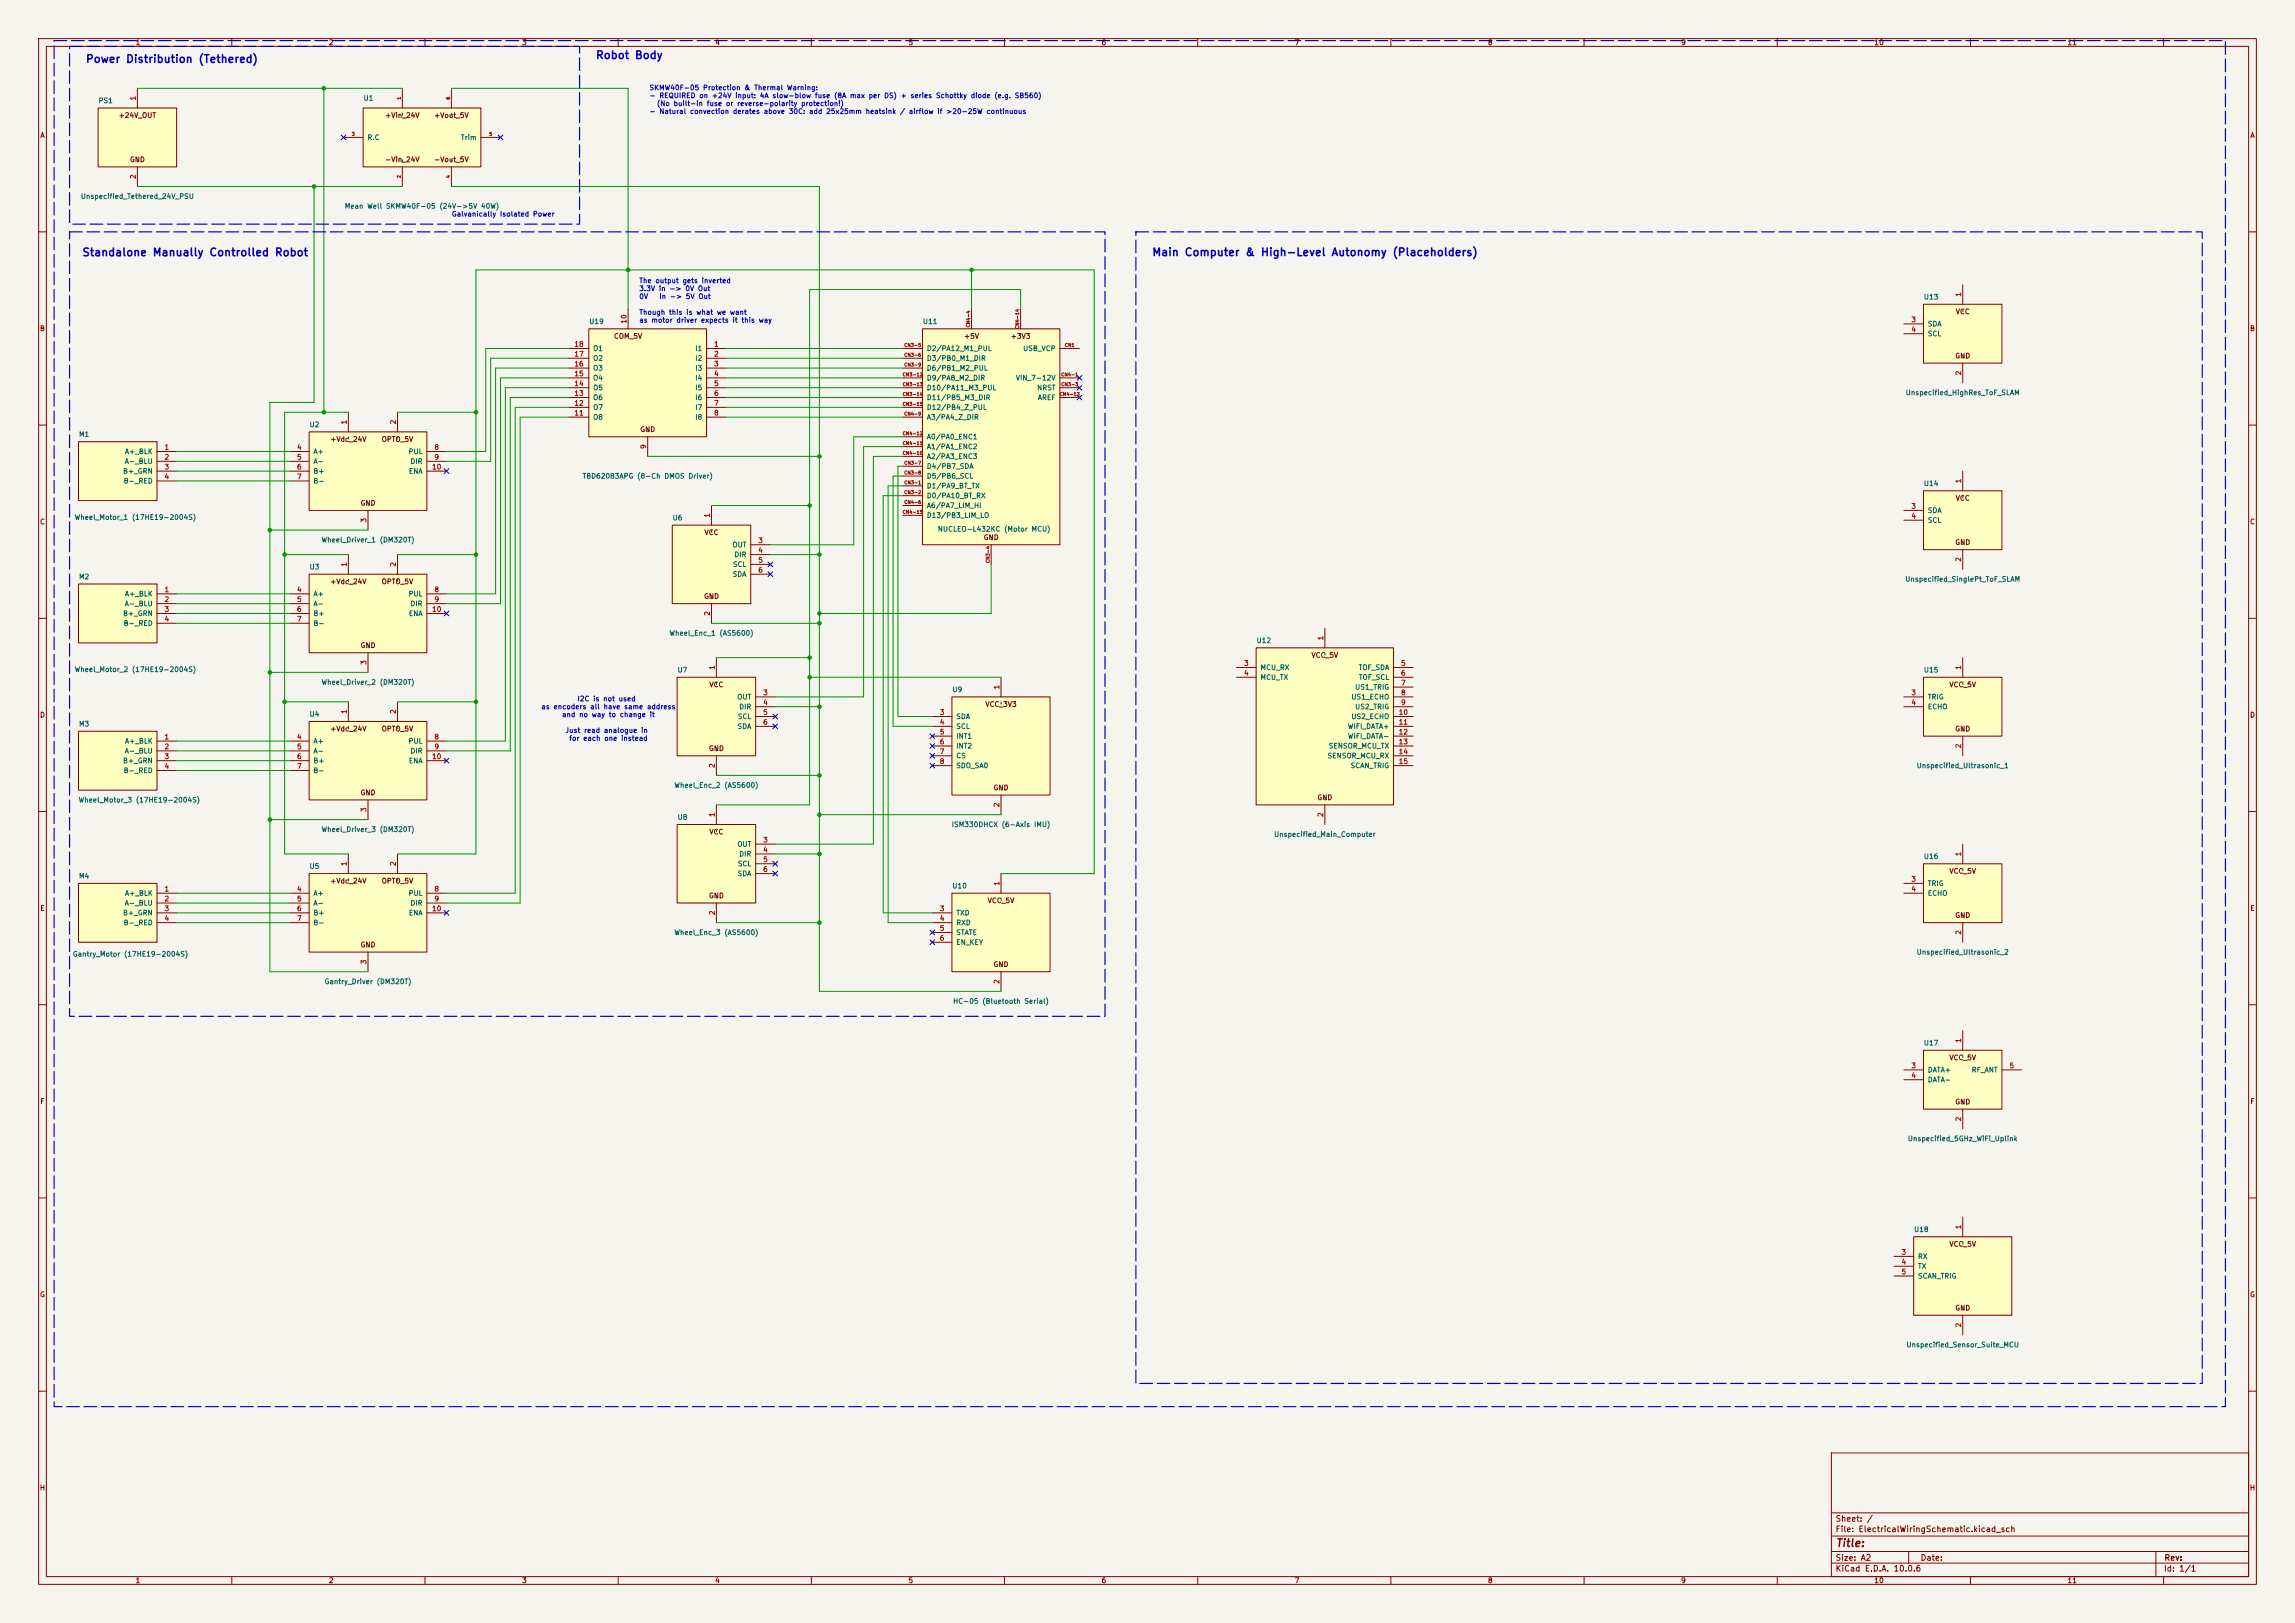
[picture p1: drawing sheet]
<svg xmlns="http://www.w3.org/2000/svg" width="594mm" height="420mm" viewBox="0 0 594 420" stroke-linecap="round" stroke-linejoin="round" font-family="sans-serif">
<defs><g id="words">
<g font-size="2" fill="#0000c2">
<text x="22.1" y="16.8">Power Distribution (Tethered)</text>
<text x="154.1" y="15.8">Robot Body</text>
<text x="21.1" y="66.8">Standalone Manually Controlled Robot</text>
<text x="298.1" y="66.8">Main Computer &amp; High-Level Autonomy (Placeholders)</text>
</g>
<text font-size="2" fill="#840000" x="475" y="400.8">Title:</text>
<g font-size="1.5" fill="#840000">
<text x="475" y="394.1">Sheet: /</text>
<text x="475" y="396.8">File: ElectricalWiringSchematic.kicad_sch</text>
<text x="475" y="407">KiCad E.D.A. 10.0.6</text>
<text x="475" y="404.2">Size: A2</text>
<text x="497" y="404.2">Date:</text>
<text x="560" y="407">Id: 1/1</text>
<text x="560.1" y="404.2">Rev:</text>
</g>
<g font-size="1.3" fill="#840000">
<text x="35" y="12">1</text>
<text x="85" y="12">2</text>
<text x="135" y="12">3</text>
<text x="185" y="12">4</text>
<text x="235" y="12">5</text>
<text x="285" y="12">6</text>
<text x="335" y="12">7</text>
<text x="385" y="12">8</text>
<text x="435" y="12">9</text>
<text x="485" y="12">10</text>
<text x="535" y="12">11</text>
<text x="10.3" y="36">A</text>
<text x="30.6" y="30.8">+24V_OUT</text>
<text x="99.6" y="30.8">+Vin_24V</text>
<text x="112.2" y="30.8">+Vout_5V</text>
<text x="582.3" y="36">A</text>
<text x="33.5" y="42.2">GND</text>
<text x="99.6" y="42.2">-Vin_24V</text>
<text x="112.2" y="42.2">-Vout_5V</text>
<text x="506.1" y="81.6">VCC</text>
<text x="10.2" y="86">B</text>
<text x="158.8" y="88">COM_5V</text>
<text x="249.4" y="88">+5V</text>
<text x="261.5" y="88">+3V3</text>
<text x="582.2" y="86">B</text>
<text x="505.9" y="93">GND</text>
<text x="165.6" y="112.1">GND</text>
<text x="85.4" y="114.6">+Vdc_24V</text>
<text x="98.7" y="114.6">OPTO_5V</text>
<text x="93.2" y="131.1">GND</text>
<text x="506.1" y="129.9">VCC</text>
<text x="10.2" y="136">C</text>
<text x="582.2" y="136">C</text>
<text x="182.2" y="138.8">VCC</text>
<text x="254.5" y="140">GND</text>
<text x="505.9" y="141.3">GND</text>
<text x="85.4" y="151.5">+Vdc_24V</text>
<text x="98.7" y="151.5">OPTO_5V</text>
<text x="182.1" y="155.3">GND</text>
<text x="93.2" y="168">GND</text>
<text x="339.3" y="170.5">VCC_5V</text>
<text x="183.5" y="178.1">VCC</text>
<text x="504.4" y="178.1">VCC_5V</text>
<text x="10.2" y="186">D</text>
<text x="254.9" y="183.2">VCC_3V3</text>
<text x="582.2" y="186">D</text>
<text x="85.4" y="189.6">+Vdc_24V</text>
<text x="98.7" y="189.6">OPTO_5V</text>
<text x="505.9" y="189.6">GND</text>
<text x="183.4" y="194.6">GND</text>
<text x="93.2" y="206.1">GND</text>
<text x="257" y="204.8">GND</text>
<text x="340.8" y="207.3">GND</text>
<text x="183.5" y="216.2">VCC</text>
<text x="504.4" y="226.4">VCC_5V</text>
<text x="85.4" y="228.9">+Vdc_24V</text>
<text x="98.7" y="228.9">OPTO_5V</text>
<text x="183.4" y="232.7">GND</text>
<text x="10.3" y="236">E</text>
<text x="255.5" y="234">VCC_5V</text>
<text x="505.9" y="237.8">GND</text>
<text x="582.3" y="236">E</text>
<text x="93.2" y="245.4">GND</text>
<text x="257" y="250.5">GND</text>
<text x="504.4" y="274.6">VCC_5V</text>
<text x="10.3" y="286">F</text>
<text x="505.9" y="286.1">GND</text>
<text x="582.3" y="286">F</text>
<text x="504.4" y="322.9">VCC_5V</text>
<text x="10.2" y="336">G</text>
<text x="582.2" y="336">G</text>
<text x="505.9" y="339.4">GND</text>
<text x="10.2" y="386">H</text>
<text x="582.2" y="386">H</text>
<text x="35" y="410">1</text>
<text x="85" y="410">2</text>
<text x="135" y="410">3</text>
<text x="185" y="410">4</text>
<text x="235" y="410">5</text>
<text x="285" y="410">6</text>
<text x="335" y="410">7</text>
<text x="385" y="410">8</text>
<text x="435" y="410">9</text>
<text x="485" y="410">10</text>
<text x="535" y="410">11</text>
</g>
<g font-size="1.3" fill="#0000c2">
<text x="168" y="23.6">SKMW40F-05 Protection &amp; Thermal Warning:</text>
<text x="168" y="25.7">- REQUIRED on +24V input: 4A slow-blow fuse (8A max per DS) + series Schottky diode (e.g. SB560)</text>
<text x="168" y="29.8">- Natural convection derates above 30C: add 25x25mm heatsink / airflow if &gt;20-25W continuous</text>
<text x="169.9" y="27.7">(No built-in fuse or reverse-polarity protection!)</text>
<text x="116.8" y="56.3">Galvanically Isolated Power</text>
<text x="165.3" y="73.6">The output gets inverted</text>
<text x="165.3" y="75.6">3.3V in -&gt; 0V Out</text>
<text x="165.3" y="77.7">0V</text>
<text x="170.5" y="77.7">in -&gt; 5V Out</text>
<text x="165.3" y="81.8">Though this is what we want</text>
<text x="165.3" y="83.8">as motor driver expects it this way</text>
<text x="140" y="183.8">as encoders all have same address</text>
<text x="145.3" y="185.9">and no way to change it</text>
<text x="149.3" y="181.8">I2C is not used</text>
<text x="146.2" y="190">Just read analogue in</text>
<text x="147.2" y="192">for each one instead</text>
</g>
<g font-size="1.3" fill="#006464">
<text x="25.4" y="27">PS1</text>
<text x="94" y="26.4">U1</text>
<text x="36.5" y="30.1" transform="rotate(-90 36.5 30.1)">~</text>
<text x="105.1" y="30.1" transform="rotate(-90 105.1 30.1)">~</text>
<text x="117.8" y="30.1" transform="rotate(-90 117.8 30.1)">~</text>
<text x="95" y="36.5">R.C</text>
<text x="119.2" y="36.5">Trim</text>
<text x="36.5" y="42.2" transform="rotate(-90 36.5 42.2)">~</text>
<text x="105.1" y="42.2" transform="rotate(-90 105.1 42.2)">~</text>
<text x="117.8" y="42.2" transform="rotate(-90 117.8 42.2)">~</text>
<text x="20.8" y="51.8">Unspecified_Tethered_24V_PSU</text>
<text x="89.1" y="54.3">Mean Well SKMW40F-05 (24V-&gt;5V 40W)</text>
<text x="497.8" y="77.8">U13</text>
<text x="509" y="80.9" transform="rotate(-90 509 80.9)">~</text>
<text x="152.4" y="84.2">U19</text>
<text x="163.5" y="87.2" transform="rotate(-90 163.5 87.2)">~</text>
<text x="238.7" y="84.2">U11</text>
<text x="252.4" y="87.2" transform="rotate(-90 252.4 87.2)">~</text>
<text x="265.1" y="87.2" transform="rotate(-90 265.1 87.2)">~</text>
<text x="498.8" y="84.8">SDA</text>
<text x="498.8" y="87.3">SCL</text>
<text x="153.4" y="93.7">O2</text>
<text x="153.4" y="91.1">O1</text>
<text x="179.8" y="91.1">I1</text>
<text x="179.8" y="93.7">I2</text>
<text x="239.7" y="91.1">D2/PA12_M1_PUL</text>
<text x="239.7" y="93.7">D3/PB0_M1_DIR</text>
<text x="264.7" y="91.1">USB_VCP</text>
<text x="509" y="93" transform="rotate(-90 509 93)">~</text>
<text x="153.4" y="101.3">O5</text>
<text x="153.4" y="98.8">O4</text>
<text x="153.4" y="96.2">O3</text>
<text x="179.8" y="96.2">I3</text>
<text x="179.8" y="98.8">I4</text>
<text x="179.8" y="101.3">I5</text>
<text x="239.7" y="96.2">D6/PB1_M2_PUL</text>
<text x="239.7" y="98.8">D9/PA8_M2_DIR</text>
<text x="239.7" y="101.3">D10/PA11_M3_PUL</text>
<text x="262.8" y="98.8">VIN_7-12V</text>
<text x="268.3" y="101.3">NRST</text>
<text x="153.4" y="106.4">O7</text>
<text x="153.4" y="103.8">O6</text>
<text x="179.8" y="103.8">I6</text>
<text x="179.8" y="106.4">I7</text>
<text x="239.7" y="103.8">D11/PB5_M3_DIR</text>
<text x="239.7" y="106.4">D12/PB4_Z_PUL</text>
<text x="268.5" y="103.8">AREF</text>
<text x="493.1" y="102.6">Unspecified_HighRes_ToF_SLAM</text>
<text x="20.3" y="113.4">M1</text>
<text x="80" y="110.8">U2</text>
<text x="91.1" y="113.9" transform="rotate(-90 91.1 113.9)">~</text>
<text x="103.8" y="113.9" transform="rotate(-90 103.8 113.9)">~</text>
<text x="153.4" y="108.9">O8</text>
<text x="168.6" y="112" transform="rotate(-90 168.6 112)">~</text>
<text x="179.8" y="108.9">I8</text>
<text x="239.7" y="108.9">A3/PA4_Z_DIR</text>
<text x="239.7" y="114">A0/PA0_ENC1</text>
<text x="32.2" y="117.8">A+_BLK</text>
<text x="81" y="117.8">A+</text>
<text x="105.6" y="117.8">PUL</text>
<text x="239.7" y="119.1">A2/PA3_ENC3</text>
<text x="239.7" y="116.5">A1/PA1_ENC2</text>
<text x="31.7" y="122.9">B+_GRN</text>
<text x="31.9" y="125.4">B-_RED</text>
<text x="32.1" y="120.3">A-_BLU</text>
<text x="81" y="120.3">A-</text>
<text x="81" y="122.9">B+</text>
<text x="81" y="125.4">B-</text>
<text x="105.7" y="122.9">ENA</text>
<text x="106.1" y="120.3">DIR</text>
<text x="150.6" y="124.2">TBD62083APG (8-Ch DMOS Driver)</text>
<text x="239.7" y="121.6">D4/PB7_SDA</text>
<text x="239.7" y="124.2">D5/PB6_SCL</text>
<text x="96.2" y="131.1" transform="rotate(-90 96.2 131.1)">~</text>
<text x="239.7" y="126.7">D1/PA9_BT_TX</text>
<text x="239.7" y="129.2">D0/PA10_BT_RX</text>
<text x="239.7" y="131.8">A6/PA7_LIM_HI</text>
<text x="497.8" y="126.1">U14</text>
<text x="509" y="129.2" transform="rotate(-90 509 129.2)">~</text>
<text x="19.2" y="134.8">Wheel_Motor_1 (17HE19-2004S)</text>
<text x="174" y="135">U6</text>
<text x="239.7" y="134.3">D13/PB3_LIM_LO</text>
<text x="242.6" y="137.9">NUCLEO-L432KC (Motor MCU)</text>
<text x="498.8" y="133">SDA</text>
<text x="498.8" y="135.6">SCL</text>
<text x="83.1" y="140.7">Wheel_Driver_1 (DM320T)</text>
<text x="185.1" y="138" transform="rotate(-90 185.1 138)">~</text>
<text x="189.4" y="141.9">OUT</text>
<text x="257.5" y="140" transform="rotate(-90 257.5 140)">~</text>
<text x="509" y="141.3" transform="rotate(-90 509 141.3)">~</text>
<text x="80" y="147.7">U3</text>
<text x="189.5" y="149.6">SDA</text>
<text x="189.6" y="147">SCL</text>
<text x="189.9" y="144.5">DIR</text>
<text x="20.3" y="150.2">M2</text>
<text x="32.2" y="154.6">A+_BLK</text>
<text x="81" y="154.6">A+</text>
<text x="91.1" y="150.7" transform="rotate(-90 91.1 150.7)">~</text>
<text x="103.8" y="150.7" transform="rotate(-90 103.8 150.7)">~</text>
<text x="105.6" y="154.6">PUL</text>
<text x="185.1" y="155.2" transform="rotate(-90 185.1 155.2)">~</text>
<text x="493" y="150.8">Unspecified_SinglePt_ToF_SLAM</text>
<text x="31.7" y="159.7">B+_GRN</text>
<text x="32.1" y="157.2">A-_BLU</text>
<text x="81" y="157.2">A-</text>
<text x="81" y="159.7">B+</text>
<text x="105.7" y="159.7">ENA</text>
<text x="106.1" y="157.2">DIR</text>
<text x="31.9" y="162.3">B-_RED</text>
<text x="81" y="162.3">B-</text>
<text x="96.2" y="167.9" transform="rotate(-90 96.2 167.9)">~</text>
<text x="173.1" y="164.8">Wheel_Enc_1 (AS5600)</text>
<text x="325.1" y="166.7">U12</text>
<text x="326.1" y="173.7">MCU_RX</text>
<text x="343.9" y="169.8" transform="rotate(-90 343.9 169.8)">~</text>
<text x="351.5" y="173.7">TOF_SDA</text>
<text x="19.2" y="174.2">Wheel_Motor_2 (17HE19-2004S)</text>
<text x="83.1" y="177.5">Wheel_Driver_2 (DM320T)</text>
<text x="175.2" y="174.3">U7</text>
<text x="186.4" y="177.4" transform="rotate(-90 186.4 177.4)">~</text>
<text x="246.4" y="179.4">U9</text>
<text x="326.1" y="176.2">MCU_TX</text>
<text x="350.6" y="178.8">US1_TRIG</text>
<text x="351.6" y="176.2">TOF_SCL</text>
<text x="497.8" y="174.3">U15</text>
<text x="509" y="177.4" transform="rotate(-90 509 177.4)">~</text>
<text x="80" y="185.8">U4</text>
<text x="190.7" y="181.3">OUT</text>
<text x="191.2" y="183.8">DIR</text>
<text x="260" y="182.5" transform="rotate(-90 260 182.5)">~</text>
<text x="349.6" y="181.3">US1_ECHO</text>
<text x="350.6" y="183.8">US2_TRIG</text>
<text x="498.8" y="181.3">TRIG</text>
<text x="498.8" y="183.8">ECHO</text>
<text x="20.3" y="188.3">M3</text>
<text x="91.1" y="188.8" transform="rotate(-90 91.1 188.8)">~</text>
<text x="103.8" y="188.8" transform="rotate(-90 103.8 188.8)">~</text>
<text x="190.8" y="188.9">SDA</text>
<text x="190.8" y="186.4">SCL</text>
<text x="247.4" y="186.4">SDA</text>
<text x="247.4" y="188.9">SCL</text>
<text x="247.4" y="191.5">INT1</text>
<text x="348.7" y="188.9">WIFI_DATA+</text>
<text x="348.7" y="191.5">WIFI_DATA-</text>
<text x="349.6" y="186.4">US2_ECHO</text>
<text x="509" y="189.5" transform="rotate(-90 509 189.5)">~</text>
<text x="31.7" y="197.8">B+_GRN</text>
<text x="32.1" y="195.3">A-_BLU</text>
<text x="32.2" y="192.7">A+_BLK</text>
<text x="81" y="192.7">A+</text>
<text x="81" y="195.3">A-</text>
<text x="81" y="197.8">B+</text>
<text x="105.6" y="192.7">PUL</text>
<text x="105.7" y="197.8">ENA</text>
<text x="106.1" y="195.3">DIR</text>
<text x="186.4" y="194.6" transform="rotate(-90 186.4 194.6)">~</text>
<text x="247.4" y="194">INT2</text>
<text x="247.4" y="196.5">CS</text>
<text x="343.5" y="196.5">SENSOR_MCU_RX</text>
<text x="343.8" y="194">SENSOR_MCU_TX</text>
<text x="31.9" y="200.4">B-_RED</text>
<text x="81" y="200.4">B-</text>
<text x="247.4" y="199.1">SDO_SA0</text>
<text x="349.5" y="199.1">SCAN_TRIG</text>
<text x="496" y="199.1">Unspecified_Ultrasonic_1</text>
<text x="20.2" y="208">Wheel_Motor_3 (17HE19-2004S)</text>
<text x="96.2" y="206" transform="rotate(-90 96.2 206)">~</text>
<text x="174.4" y="204.2">Wheel_Enc_2 (AS5600)</text>
<text x="260" y="204.8" transform="rotate(-90 260 204.8)">~</text>
<text x="343.9" y="207.3" transform="rotate(-90 343.9 207.3)">~</text>
<text x="83.1" y="215.6">Wheel_Driver_3 (DM320T)</text>
<text x="175.2" y="212.4">U8</text>
<text x="186.4" y="215.5" transform="rotate(-90 186.4 215.5)">~</text>
<text x="246.2" y="214.3">ISM330DHCX (6-Axis IMU)</text>
<text x="190.7" y="219.4">OUT</text>
<text x="191.2" y="221.9">DIR</text>
<text x="329.6" y="216.9">Unspecified_Main_Computer</text>
<text x="20.3" y="227.7">M4</text>
<text x="80" y="225.1">U5</text>
<text x="190.8" y="227">SDA</text>
<text x="190.8" y="224.5">SCL</text>
<text x="497.8" y="222.6">U16</text>
<text x="509" y="225.7" transform="rotate(-90 509 225.7)">~</text>
<text x="32.2" y="232.1">A+_BLK</text>
<text x="81" y="232.1">A+</text>
<text x="91.1" y="228.2" transform="rotate(-90 91.1 228.2)">~</text>
<text x="103.8" y="228.2" transform="rotate(-90 103.8 228.2)">~</text>
<text x="105.6" y="232.1">PUL</text>
<text x="186.4" y="232.7" transform="rotate(-90 186.4 232.7)">~</text>
<text x="246.4" y="230.2">U10</text>
<text x="260" y="233.3" transform="rotate(-90 260 233.3)">~</text>
<text x="498.8" y="229.6">TRIG</text>
<text x="498.8" y="232.1">ECHO</text>
<text x="31.7" y="237.2">B+_GRN</text>
<text x="31.9" y="239.7">B-_RED</text>
<text x="32.1" y="234.6">A-_BLU</text>
<text x="81" y="234.6">A-</text>
<text x="81" y="237.2">B+</text>
<text x="81" y="239.7">B-</text>
<text x="105.7" y="237.2">ENA</text>
<text x="106.1" y="234.6">DIR</text>
<text x="247.4" y="237.2">TXD</text>
<text x="247.4" y="239.7">RXD</text>
<text x="509" y="237.8" transform="rotate(-90 509 237.8)">~</text>
<text x="96.2" y="245.4" transform="rotate(-90 96.2 245.4)">~</text>
<text x="174.4" y="242.3">Wheel_Enc_3 (AS5600)</text>
<text x="247.4" y="242.3">STATE</text>
<text x="247.4" y="244.8">EN_KEY</text>
<text x="18.7" y="247.9">Gantry_Motor (17HE19-2004S)</text>
<text x="260" y="250.5" transform="rotate(-90 260 250.5)">~</text>
<text x="496" y="247.3">Unspecified_Ultrasonic_2</text>
<text x="83.9" y="255">Gantry_Driver (DM320T)</text>
<text x="246.6" y="260">HC-05 (Bluetooth Serial)</text>
<text x="497.8" y="270.8">U17</text>
<text x="509" y="273.9" transform="rotate(-90 509 273.9)">~</text>
<text x="498.8" y="277.8">DATA+</text>
<text x="498.8" y="280.4">DATA-</text>
<text x="510.2" y="277.8">RF_ANT</text>
<text x="509" y="286" transform="rotate(-90 509 286)">~</text>
<text x="493.7" y="295.6">Unspecified_5GHz_WiFi_Uplink</text>
<text x="495.3" y="319.1">U18</text>
<text x="509" y="322.2" transform="rotate(-90 509 322.2)">~</text>
<text x="496.3" y="326.1">RX</text>
<text x="496.3" y="328.6">TX</text>
<text x="496.3" y="331.2">SCAN_TRIG</text>
<text x="509" y="339.4" transform="rotate(-90 509 339.4)">~</text>
<text x="493.3" y="348.9">Unspecified_Sensor_Suite_MCU</text>
</g>
<g font-size="1.3" fill="#a90000">
<text x="35.4" y="26.1" transform="rotate(-90 35.4 26.1)">1</text>
<text x="35.4" y="46.5" transform="rotate(-90 35.4 46.5)">2</text>
<text x="507.9" y="76.9" transform="rotate(-90 507.9 76.9)">1</text>
<text x="162.4" y="83.9" transform="rotate(-90 162.4 83.9)">10</text>
<text x="494.6" y="83.7">3</text>
<text x="494.6" y="86.2">4</text>
<text x="148.5" y="95.1">16</text>
<text x="148.5" y="92.6">17</text>
<text x="148.5" y="90">18</text>
<text x="184.7" y="90">1</text>
<text x="184.7" y="92.6">2</text>
<text x="184.7" y="95.1">3</text>
<text x="148.5" y="100.2">14</text>
<text x="148.5" y="97.7">15</text>
<text x="184.7" y="97.7">4</text>
<text x="184.7" y="100.2">5</text>
<text x="507.9" y="97.3" transform="rotate(-90 507.9 97.3)">2</text>
<text x="148.5" y="107.8">11</text>
<text x="148.5" y="105.3">12</text>
<text x="148.5" y="102.7">13</text>
<text x="184.7" y="102.7">6</text>
<text x="184.7" y="105.3">7</text>
<text x="184.7" y="107.8">8</text>
<text x="90" y="110" transform="rotate(-90 90 110)">1</text>
<text x="102.7" y="110" transform="rotate(-90 102.7 110)">2</text>
<text x="42.4" y="116.7">1</text>
<text x="42.4" y="119.2">2</text>
<text x="76.7" y="116.7">4</text>
<text x="76.7" y="119.2">5</text>
<text x="112.3" y="116.7">8</text>
<text x="112.3" y="119.2">9</text>
<text x="167.5" y="116.3" transform="rotate(-90 167.5 116.3)">9</text>
<text x="42.4" y="121.8">3</text>
<text x="42.4" y="124.3">4</text>
<text x="76.7" y="121.8">6</text>
<text x="76.7" y="124.3">7</text>
<text x="111.7" y="121.8">10</text>
<text x="507.9" y="125.2" transform="rotate(-90 507.9 125.2)">1</text>
<text x="494.6" y="131.9">3</text>
<text x="95.1" y="135.4" transform="rotate(-90 95.1 135.4)">3</text>
<text x="184" y="134.1" transform="rotate(-90 184 134.1)">1</text>
<text x="494.6" y="134.5">4</text>
<text x="196.1" y="140.8">3</text>
<text x="196.1" y="143.4">4</text>
<text x="90" y="146.8" transform="rotate(-90 90 146.8)">1</text>
<text x="102.7" y="146.8" transform="rotate(-90 102.7 146.8)">2</text>
<text x="196.1" y="145.9">5</text>
<text x="196.1" y="148.5">6</text>
<text x="507.9" y="145.5" transform="rotate(-90 507.9 145.5)">2</text>
<text x="42.4" y="153.5">1</text>
<text x="76.7" y="153.5">4</text>
<text x="112.3" y="153.5">8</text>
<text x="42.4" y="156.1">2</text>
<text x="42.4" y="158.6">3</text>
<text x="42.4" y="161.2">4</text>
<text x="76.7" y="156.1">5</text>
<text x="76.7" y="158.6">6</text>
<text x="76.7" y="161.2">7</text>
<text x="111.7" y="158.6">10</text>
<text x="112.3" y="156.1">9</text>
<text x="184" y="159.5" transform="rotate(-90 184 159.5)">2</text>
<text x="342.8" y="165.8" transform="rotate(-90 342.8 165.8)">1</text>
<text x="95.1" y="172.2" transform="rotate(-90 95.1 172.2)">3</text>
<text x="185.3" y="173.5" transform="rotate(-90 185.3 173.5)">1</text>
<text x="321.8" y="172.6">3</text>
<text x="362.5" y="172.6">5</text>
<text x="507.9" y="173.5" transform="rotate(-90 507.9 173.5)">1</text>
<text x="258.9" y="178.5" transform="rotate(-90 258.9 178.5)">1</text>
<text x="321.8" y="175.1">4</text>
<text x="362.5" y="175.1">6</text>
<text x="362.5" y="177.7">7</text>
<text x="90" y="184.9" transform="rotate(-90 90 184.9)">1</text>
<text x="102.7" y="184.9" transform="rotate(-90 102.7 184.9)">2</text>
<text x="197.4" y="180.2">3</text>
<text x="197.4" y="182.7">4</text>
<text x="197.4" y="185.3">5</text>
<text x="243.1" y="185.3">3</text>
<text x="361.9" y="185.3">10</text>
<text x="362.5" y="180.2">8</text>
<text x="362.5" y="182.7">9</text>
<text x="494.6" y="180.2">3</text>
<text x="494.6" y="182.7">4</text>
<text x="42.4" y="191.6">1</text>
<text x="76.7" y="191.6">4</text>
<text x="112.3" y="191.6">8</text>
<text x="197.4" y="187.8">6</text>
<text x="243.1" y="187.8">4</text>
<text x="243.1" y="190.4">5</text>
<text x="361.9" y="187.8">11</text>
<text x="361.9" y="190.4">12</text>
<text x="42.4" y="194.2">2</text>
<text x="42.4" y="196.7">3</text>
<text x="76.7" y="194.2">5</text>
<text x="76.7" y="196.7">6</text>
<text x="111.7" y="196.7">10</text>
<text x="112.3" y="194.2">9</text>
<text x="243.1" y="192.9">6</text>
<text x="243.1" y="195.4">7</text>
<text x="243.1" y="198">8</text>
<text x="361.9" y="192.9">13</text>
<text x="361.9" y="195.4">14</text>
<text x="361.9" y="198">15</text>
<text x="507.9" y="193.8" transform="rotate(-90 507.9 193.8)">2</text>
<text x="42.4" y="199.3">4</text>
<text x="76.7" y="199.3">7</text>
<text x="185.3" y="198.9" transform="rotate(-90 185.3 198.9)">2</text>
<text x="258.9" y="209" transform="rotate(-90 258.9 209)">2</text>
<text x="95.1" y="210.3" transform="rotate(-90 95.1 210.3)">3</text>
<text x="185.3" y="211.6" transform="rotate(-90 185.3 211.6)">1</text>
<text x="342.8" y="211.6" transform="rotate(-90 342.8 211.6)">2</text>
<text x="197.4" y="218.3">3</text>
<text x="197.4" y="220.8">4</text>
<text x="507.9" y="221.7" transform="rotate(-90 507.9 221.7)">1</text>
<text x="90" y="224.3" transform="rotate(-90 90 224.3)">1</text>
<text x="102.7" y="224.3" transform="rotate(-90 102.7 224.3)">2</text>
<text x="197.4" y="223.4">5</text>
<text x="197.4" y="225.9">6</text>
<text x="42.4" y="231">1</text>
<text x="42.4" y="233.5">2</text>
<text x="76.7" y="231">4</text>
<text x="76.7" y="233.5">5</text>
<text x="112.3" y="231">8</text>
<text x="112.3" y="233.5">9</text>
<text x="258.9" y="229.3" transform="rotate(-90 258.9 229.3)">1</text>
<text x="494.6" y="228.5">3</text>
<text x="494.6" y="231">4</text>
<text x="42.4" y="236.1">3</text>
<text x="42.4" y="238.6">4</text>
<text x="76.7" y="236.1">6</text>
<text x="76.7" y="238.6">7</text>
<text x="111.7" y="236.1">10</text>
<text x="185.3" y="237" transform="rotate(-90 185.3 237)">2</text>
<text x="243.1" y="236.1">3</text>
<text x="243.1" y="238.6">4</text>
<text x="243.1" y="241.2">5</text>
<text x="243.1" y="243.7">6</text>
<text x="507.9" y="242" transform="rotate(-90 507.9 242)">2</text>
<text x="95.1" y="249.7" transform="rotate(-90 95.1 249.7)">3</text>
<text x="258.9" y="254.7" transform="rotate(-90 258.9 254.7)">2</text>
<text x="507.9" y="270" transform="rotate(-90 507.9 270)">1</text>
<text x="494.6" y="276.7">3</text>
<text x="494.6" y="279.3">4</text>
<text x="520" y="276.7">5</text>
<text x="507.9" y="290.3" transform="rotate(-90 507.9 290.3)">2</text>
<text x="507.9" y="318.2" transform="rotate(-90 507.9 318.2)">1</text>
<text x="492" y="325">3</text>
<text x="492" y="327.5">4</text>
<text x="492" y="330.1">5</text>
<text x="507.9" y="343.6" transform="rotate(-90 507.9 343.6)">2</text>
</g>
<g font-size=".9" fill="#a90000">
<text x="103.9" y="25.9" transform="rotate(-90 103.9 25.9)">1</text>
<text x="116.6" y="25.9" transform="rotate(-90 116.6 25.9)">6</text>
<text x="91" y="35.3">3</text>
<text x="126.5" y="35.3">5</text>
<text x="103.9" y="46.2" transform="rotate(-90 103.9 46.2)">2</text>
<text x="116.6" y="46.2" transform="rotate(-90 116.6 46.2)">4</text>
<text x="233.9" y="90">CN3-5</text>
<text x="251.2" y="84.8" transform="rotate(-90 251.2 84.8)">CN4-4</text>
<text x="263.9" y="85.2" transform="rotate(-90 263.9 85.2)">CN4-14</text>
<text x="275.5" y="90">CN1</text>
<text x="233.9" y="92.5">CN3-6</text>
<text x="233.9" y="95">CN3-9</text>
<text x="233.5" y="97.6">CN3-12</text>
<text x="233.5" y="100.1">CN3-13</text>
<text x="274.6" y="100.1">CN3-3</text>
<text x="274.6" y="97.6">CN4-1</text>
<text x="233.5" y="102.7">CN3-14</text>
<text x="233.5" y="105.2">CN3-15</text>
<text x="233.9" y="107.7">CN4-9</text>
<text x="274.2" y="102.7">CN4-13</text>
<text x="233.5" y="112.8">CN4-12</text>
<text x="233.5" y="117.9">CN4-10</text>
<text x="233.5" y="115.4">CN4-11</text>
<text x="233.9" y="125.5">CN3-1</text>
<text x="233.9" y="120.4">CN3-7</text>
<text x="233.9" y="123">CN3-8</text>
<text x="233.9" y="128.1">CN3-2</text>
<text x="233.9" y="130.6">CN4-6</text>
<text x="233.5" y="133.1">CN4-15</text>
<text x="256.3" y="145.8" transform="rotate(-90 256.3 145.8)">CN3-4</text>
</g>
</g></defs>
<path d="M0 0h594v420h-594z" fill="#f5f4ef" stroke="#f5f4ef" stroke-width=".26"/>
<g fill="none" stroke="#840000" stroke-width=".26">
<path d="M10 10h574v400h-574zM12 12h570v396h-570zM60 10v2M110 10v2M160 10v2M210 10v2M260 10v2M310 10v2M360 10v2M410 10v2M460 10v2M510 10v2"/>
<path d="M560 10v2M10 60h2M582 60h2M10 110h2M582 110h2M10 160h2M582 160h2M10 210h2M582 210h2M10 260h2M582 260h2M10 310h2"/>
<path d="M582 310h2M10 360h2M474 376h108v32h-108zM582 360h2M474 397.5h108M474 391.5h108M60 408v2M110 408v2M160 408v2M210 408v2M260 408v2M310 408v2"/>
<path d="M360 408v2M410 408v2M460 408v2M474 404.5h108M474 401.5h108M494 401.5v3M510 408v2M558 401.5v6.5M560 408v2"/>
</g>
<path d="M175.3 213.4h20.3v20.3h-20.3z" fill="#ffffc2"/>
<path d="M175.3 213.4h20.3v20.3h-20.3zM185.4 208.3v5.1M195.6 218.4h5.1M185.4 233.7v5.1M195.6 221h5.1M195.6 223.5h5.1M195.6 226.1h5.1" fill="none" stroke="#840000" stroke-width=".26"/>
<path d="M80 186.7h30.5v20.3h-30.5z" fill="#ffffc2"/>
<path d="M74.9 191.8h5.1M74.9 194.3h5.1M74.9 196.9h5.1M74.9 199.4h5.1M80 186.7h30.5v20.3h-30.5zM90.2 181.6v5.1M102.9 181.6v5.1M110.5 191.8h5.1M110.5 194.3h5.1M110.5 196.9h5.1M95.2 207v5.1" fill="none" stroke="#840000" stroke-width=".26"/>
<path d="M497.8 271.8h20.4v15.2h-20.4z" fill="#ffffc2"/>
<path d="M492.8 276.9h5M492.8 279.4h5M497.8 271.8h20.4v15.2h-20.4zM508 266.7v5.1M518.2 276.9h5M508 287v5.1" fill="none" stroke="#840000" stroke-width=".26"/>
<path d="M497.8 175.3h20.4v15.2h-20.4z" fill="#ffffc2"/>
<path d="M497.8 175.3h20.4v15.2h-20.4zM508 170.2v5.1M492.8 180.3h5M492.8 182.9h5M508 190.5v5.1" fill="none" stroke="#840000" stroke-width=".26"/>
<path d="M497.8 223.5h20.4v15.3h-20.4z" fill="#ffffc2"/>
<path d="M508 218.4v5.1M492.8 228.6h5M492.8 231.1h5M497.8 223.5h20.4v15.3h-20.4zM508 238.8v5" fill="none" stroke="#840000" stroke-width=".26"/>
<path d="M94 27.9h30.5v15.3h-30.5z" fill="#ffffc2"/>
<path d="M88.9 35.6h5.1M94 27.9h30.5v15.3h-30.5zM104.1 22.9v5M116.8 22.9v5M124.5 35.6h5M104.1 43.2v5.1M116.8 43.2v5.1" fill="none" stroke="#840000" stroke-width=".26"/>
<path d="M246.4 231.1h25.4v20.4h-25.4z" fill="#ffffc2"/>
<path d="M241.3 236.2h5.1M241.3 238.8h5.1M246.4 231.1h25.4v20.4h-25.4zM259.1 226.1v5M241.3 241.3h5.1M241.3 243.8h5.1M259.1 251.5v5" fill="none" stroke="#840000" stroke-width=".26"/>
<path d="M497.8 78.7h20.4v15.3h-20.4z" fill="#ffffc2"/>
<path d="M497.8 78.7h20.4v15.3h-20.4zM508 73.7v5M492.8 83.8h5M492.8 86.4h5M508 94v5.1" fill="none" stroke="#840000" stroke-width=".26"/>
<path d="M20.3 228.6h20.3v15.2h-20.3z" fill="#ffffc2"/>
<path d="M20.3 228.6h20.3v15.2h-20.3zM40.6 231.1h5.1M40.6 233.7h5.1M40.6 236.2h5.1M40.6 238.8h5.1" fill="none" stroke="#840000" stroke-width=".26"/>
<path d="M25.4 27.9h20.3v15.3h-20.3z" fill="#ffffc2"/>
<path d="M25.4 27.9h20.3v15.3h-20.3zM35.6 22.9v5M35.6 43.2v5.1" fill="none" stroke="#840000" stroke-width=".26"/>
<path d="M325.1 167.6h35.6v40.7h-35.6z" fill="#ffffc2"/>
<g fill="none" stroke="#840000" stroke-width=".26">
<path d="M320 172.7h5.1M320 175.3h5.1M325.1 167.6h35.6v40.7h-35.6zM342.9 162.6v5M360.7 172.7h5.1M360.7 175.3h5.1M360.7 177.8h5.1M360.7 180.3h5.1M360.7 182.9h5.1M360.7 185.4h5.1M360.7 188h5.1M360.7 190.5h5.1"/>
<path d="M360.7 193h5.1M360.7 195.6h5.1M360.7 198.1h5.1M342.9 208.3v5.1"/>
</g>
<path d="M497.8 127h20.4v15.2h-20.4z" fill="#ffffc2"/>
<path d="M492.8 132.1h5M492.8 134.6h5M497.8 127h20.4v15.2h-20.4zM508 121.9v5.1M508 142.2v5.1" fill="none" stroke="#840000" stroke-width=".26"/>
<path d="M495.3 320h25.4v20.4h-25.4z" fill="#ffffc2"/>
<path d="M508 315v5M490.2 325.1h5.1M490.2 327.7h5.1M490.2 330.2h5.1M495.3 320h25.4v20.4h-25.4zM508 340.4v5" fill="none" stroke="#840000" stroke-width=".26"/>
<path d="M246.4 180.3h25.4v25.4h-25.4z" fill="#ffffc2"/>
<path d="M259.1 175.3v5M241.3 185.4h5.1M241.3 188h5.1M241.3 190.5h5.1M241.3 193h5.1M241.3 195.6h5.1M241.3 198.1h5.1M246.4 180.3h25.4v25.4h-25.4zM259.1 205.7v5.1" fill="none" stroke="#840000" stroke-width=".26"/>
<path d="M174 135.9h20.3v20.3h-20.3z" fill="#ffffc2"/>
<path d="M174 135.9h20.3v20.3h-20.3zM184.1 130.8v5.1M184.1 156.2v5.1M194.3 141h5.1M194.3 143.5h5.1M194.3 146.1h5.1M194.3 148.6h5.1" fill="none" stroke="#840000" stroke-width=".26"/>
<path d="M238.8 85.1h35.5v55.9h-35.5z" fill="#ffffc2"/>
<g fill="none" stroke="#840000" stroke-width=".26">
<path d="M233.7 90.2h5.1M233.7 92.7h5.1M233.7 95.3h5.1M233.7 97.8h5.1M238.8 85.1h35.5v55.9h-35.5zM251.5 80v5.1M264.2 80v5.1M274.3 90.2h5.1M274.3 97.8h5.1M233.7 100.3h5.1M233.7 102.9h5.1M233.7 105.4h5.1"/>
<path d="M233.7 108h5.1M233.7 118.1h5.1M233.7 115.6h5.1M233.7 113h5.1M274.3 100.3h5.1M274.3 102.9h5.1M233.7 125.7h5.1M233.7 128.3h5.1M233.7 120.7h5.1M233.7 123.2h5.1M233.7 130.8h5.1M233.7 133.4h5.1"/>
<path d="M256.5 141v5.1"/>
</g>
<path d="M152.4 85.1h30.5v27.9h-30.5z" fill="#ffffc2"/>
<g fill="none" stroke="#840000" stroke-width=".26">
<path d="M147.3 90.2h5.1M147.3 92.7h5.1M147.3 95.3h5.1M147.3 97.8h5.1M152.4 85.1h30.5v27.9h-30.5zM162.6 80v5.1M182.9 90.2h5.1M182.9 92.7h5.1M182.9 95.3h5.1M182.9 97.8h5.1M147.3 100.3h5.1M147.3 102.9h5.1"/>
<path d="M147.3 105.4h5.1M147.3 108h5.1M167.6 113v5.1M182.9 100.3h5.1M182.9 102.9h5.1M182.9 105.4h5.1M182.9 108h5.1"/>
</g>
<path d="M20.3 151.1h20.3v15.3h-20.3z" fill="#ffffc2"/>
<path d="M20.3 151.1h20.3v15.3h-20.3zM40.6 153.7h5.1M40.6 156.2h5.1M40.6 158.8h5.1M40.6 161.3h5.1" fill="none" stroke="#840000" stroke-width=".26"/>
<path d="M20.3 189.2h20.3v15.3h-20.3z" fill="#ffffc2"/>
<path d="M20.3 189.2h20.3v15.3h-20.3zM40.6 191.8h5.1M40.6 194.3h5.1M40.6 196.9h5.1M40.6 199.4h5.1" fill="none" stroke="#840000" stroke-width=".26"/>
<path d="M80 148.6h30.5v20.3h-30.5z" fill="#ffffc2"/>
<path d="M74.9 153.7h5.1M74.9 156.2h5.1M74.9 158.8h5.1M80 148.6h30.5v20.3h-30.5zM90.2 143.5v5.1M102.9 143.5v5.1M110.5 153.7h5.1M110.5 156.2h5.1M110.5 158.8h5.1M74.9 161.3h5.1M95.2 168.9v5.1" fill="none" stroke="#840000" stroke-width=".26"/>
<path d="M80 111.8h30.5v20.3h-30.5z" fill="#ffffc2"/>
<path d="M74.9 116.8h5.1M74.9 119.4h5.1M80 111.8h30.5v20.3h-30.5zM90.2 106.7v5.1M102.9 106.7v5.1M110.5 116.8h5.1M110.5 119.4h5.1M74.9 121.9h5.1M74.9 124.5h5.1M95.2 132.1v5.1M110.5 121.9h5.1" fill="none" stroke="#840000" stroke-width=".26"/>
<path d="M20.3 114.3h20.3v15.2h-20.3z" fill="#ffffc2"/>
<path d="M20.3 114.3h20.3v15.2h-20.3zM40.6 116.8h5.1M40.6 119.4h5.1M40.6 121.9h5.1M40.6 124.5h5.1" fill="none" stroke="#840000" stroke-width=".26"/>
<path d="M175.3 175.3h20.3v20.3h-20.3z" fill="#ffffc2"/>
<path d="M175.3 175.3h20.3v20.3h-20.3zM185.4 170.2v5.1M185.4 195.6v5.1M195.6 180.3h5.1M195.6 182.9h5.1M195.6 185.4h5.1M195.6 188h5.1" fill="none" stroke="#840000" stroke-width=".26"/>
<path d="M80 226.1h30.5v20.3h-30.5z" fill="#ffffc2"/>
<path d="M74.9 231.1h5.1M74.9 233.7h5.1M74.9 236.2h5.1M74.9 238.8h5.1M80 226.1h30.5v20.3h-30.5zM90.2 221v5.1M102.9 221v5.1M110.5 231.1h5.1M110.5 233.7h5.1M110.5 236.2h5.1M95.2 246.4v5.1" fill="none" stroke="#840000" stroke-width=".26"/>
<g fill="none" stroke="#009600" stroke-width=".26">
<path d="M35.6 22.9h68.5M83.8 22.9v83.8M116.8 22.9h45.8v57.1M35.6 48.3h68.5M81.3 48.3v55.8h-11.5v147.4h25.4M116.8 48.3h95.3v208.2h47M251.5 69.9v10.1M147.3 92.7h-20.3v26.7h-11.4M147.3 90.2h-21.6v26.6h-10.1M147.3 97.8h-17.8v58.4h-13.9M147.3 95.3h-19v58.4h-12.7M188 92.7h45.7"/>
<path d="M188 90.2h45.7M188 97.8h45.7M188 95.3h45.7M264.2 80v-5.1h-54.7v133.4h-24.1M45.7 116.8h29.2M45.7 119.4h29.2M90.2 106.7h-16.5v114.3h16.5M102.9 106.7h20.3M147.3 105.4h-14v125.7h-17.7M147.3 108h-12.7v125.7h-19M147.3 102.9h-15.2v91.4h-16.5M147.3 100.3h-16.5v91.5h-15.2"/>
<path d="M167.6 118.1h44.5M188 105.4h45.7M188 108h45.7M188 102.9h45.7M188 100.3h45.7M233.7 118.1h-7.6v100.3h-25.4M233.7 113h-12.7v28h-21.6M233.7 115.6h-10.2v64.7h-22.8M45.7 124.5h29.2M45.7 121.9h29.2M69.8 137.2h25.4M184.1 130.8h25.4"/>
<path d="M233.7 128.3h-5.1v107.9h12.7M233.7 120.7h-1.3v64.7h8.9M233.7 125.7h-3.8v113.1h11.4M233.7 123.2h-2.6v64.8h10.2M45.7 153.7h29.2M45.7 156.2h29.2M45.7 158.8h29.2M73.7 143.5h16.5M102.9 143.5h20.3M199.4 143.5h12.7M256.5 146.1v12.7h-44.4M45.7 161.3h29.2"/>
<path d="M69.8 174h25.4M184.1 161.3h28M185.4 170.2h24.1M209.5 175.3h49.6M45.7 194.3h29.2M45.7 191.8h29.2M45.7 196.9h29.2M45.7 199.4h29.2M73.7 181.6h16.5M102.9 181.6h20.3M200.7 182.9h11.4M69.8 212.1h25.4"/>
<path d="M185.4 200.7h26.7M212.1 210.8h47M45.7 231.1h29.2M45.7 233.7h29.2M45.7 238.8h29.2M45.7 236.2h29.2M102.9 221h20.3v-151.1h160v156.2h-24.1M185.4 238.8h26.7M200.7 221h11.4"/>
</g>
<g fill="none" stroke="#000084" stroke-width=".26">
<path d="M88.3 35l1.2 1.2M89.5 35l-1.2 1.2M128.9 35l1.2 1.2M130.1 35l-1.2 1.2M278.8 97.2l1.2 1.2M278.8 99.7l1.2 1.2M280 97.2l-1.2 1.2M280 99.7l-1.2 1.2M278.8 102.3l1.2 1.2M280 102.3l-1.2 1.2M115 121.3l1.2 1.2M116.2 121.3l-1.2 1.2"/>
<path d="M115 158.1l1.2 1.3M116.2 158.1l-1.2 1.3M198.8 145.4l1.2 1.3M198.8 148l1.2 1.2M200 145.4l-1.2 1.3M200 148l-1.2 1.2M115 196.2l1.2 1.3M116.2 196.2l-1.2 1.3M200.1 187.4l1.2 1.2M200.1 184.8l1.2 1.2M201.3 187.4l-1.2 1.2M201.3 184.8l-1.2 1.2"/>
<path d="M240.7 197.5l1.2 1.2M240.7 192.4l1.2 1.2M240.7 195l1.2 1.2M240.7 189.9l1.2 1.2M241.9 197.5l-1.2 1.2M241.9 192.4l-1.2 1.2M241.9 195l-1.2 1.2M241.9 189.9l-1.2 1.2M115 235.6l1.2 1.2M116.2 235.6l-1.2 1.2M200.1 222.9l1.2 1.2M200.1 225.5l1.2 1.2"/>
<path d="M201.3 222.9l-1.2 1.2M201.3 225.5l-1.2 1.2M240.7 240.7l1.2 1.2M240.7 243.2l1.2 1.2M241.9 240.7l-1.2 1.2M241.9 243.2l-1.2 1.2"/>
</g>
<path d="M14 10.5h562v353.5h-562zM18 12h132v46h-132zM18 60h268v203h-268zM294 60h276v298h-276z" fill="none" stroke="#0000c2" stroke-width=".3" stroke-dasharray="3.3 1.2"/>
<g fill="#009600" stroke="#009600" stroke-width=".26">
<circle cx="251.5" cy="69.9" r=".46"/>
<circle cx="212.1" cy="118.1" r=".46"/>
<circle cx="209.5" cy="130.8" r=".46"/>
<circle cx="212.1" cy="158.8" r=".46"/>
<circle cx="212.1" cy="143.5" r=".46"/>
<circle cx="123.2" cy="106.7" r=".46"/>
<circle cx="83.8" cy="106.7" r=".46"/>
<circle cx="162.6" cy="69.9" r=".46"/>
<circle cx="69.8" cy="137.2" r=".46"/>
<circle cx="83.8" cy="22.9" r=".46"/>
<circle cx="81.3" cy="48.3" r=".46"/>
<circle cx="212.1" cy="221" r=".46"/>
<circle cx="123.2" cy="181.6" r=".46"/>
<circle cx="212.1" cy="238.8" r=".46"/>
<circle cx="212.1" cy="161.3" r=".46"/>
<circle cx="212.1" cy="182.9" r=".46"/>
<circle cx="69.8" cy="212.1" r=".46"/>
<circle cx="73.7" cy="181.6" r=".46"/>
<circle cx="69.8" cy="174" r=".46"/>
<circle cx="73.7" cy="143.5" r=".46"/>
<circle cx="123.2" cy="143.5" r=".46"/>
<circle cx="212.1" cy="210.8" r=".46"/>
<circle cx="212.1" cy="200.7" r=".46"/>
<circle cx="209.5" cy="175.3" r=".46"/>
<circle cx="209.5" cy="170.2" r=".46"/>
</g>
<use href="#words"/>
</svg>
